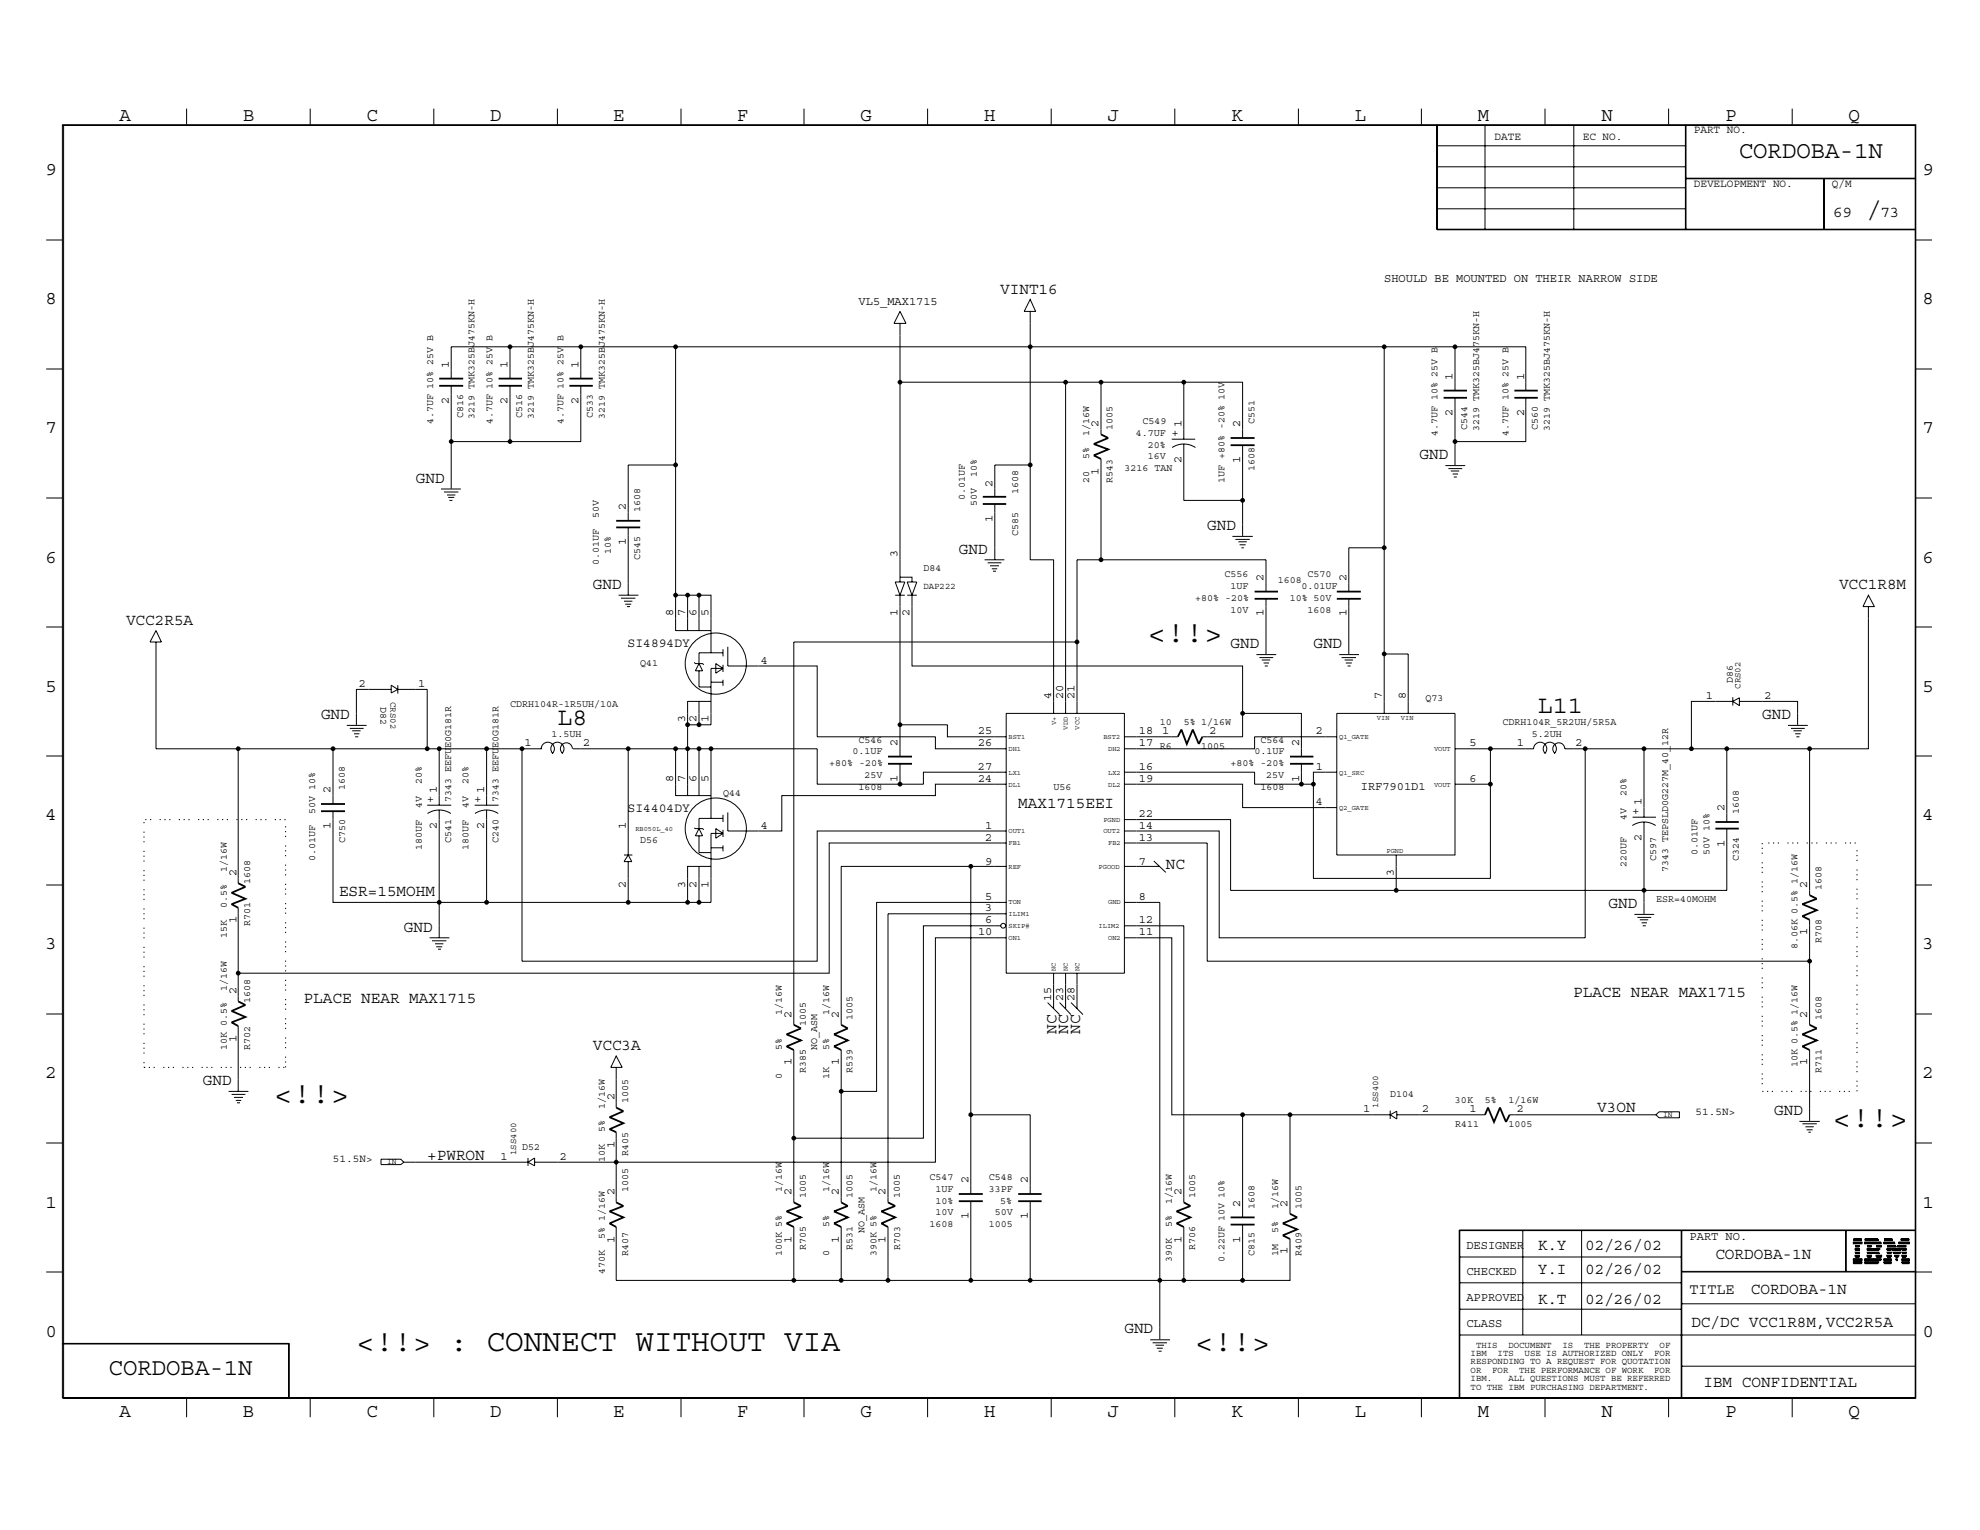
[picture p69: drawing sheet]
<svg xmlns="http://www.w3.org/2000/svg" width="279mm" height="216mm" viewBox="0 0 279 216" stroke-linecap="round" stroke-linejoin="round" font-family="sans-serif">
<defs><g id="words">
<g font-size="4.4">
<text x="162" y="90.6">&lt;!!&gt;</text>
<text x="38.7" y="155.6">&lt;!!&gt;</text>
<text x="258.7" y="159">&lt;!!&gt;</text>
<text x="50.3" y="190.7">&lt;!!&gt; : CONNECT WITHOUT VIA</text>
<text x="168.7" y="190.7">&lt;!!&gt;</text>
</g>
<g font-size="3.5">
<text x="217" y="100.7">L11</text>
<text x="78.7" y="102.3">L8</text>
</g>
<g font-size="3.4">
<text x="245.4" y="22.3">CORDOBA-1N</text>
<text x="263.5" y="30.6">/</text>
<text x="15.3" y="194">CORDOBA-1N</text>
</g>
<g font-size="2.7">
<text x="16.8" y="17">A</text>
<text x="34.3" y="17">B</text>
<text x="51.7" y="17">C</text>
<text x="69.2" y="17">D</text>
<text x="86.5" y="17">E</text>
<text x="104" y="17">F</text>
<text x="121.4" y="17">G</text>
<text x="138.9" y="17">H</text>
<text x="156.3" y="17">J</text>
<text x="173.7" y="17">K</text>
<text x="191.2" y="17">L</text>
<text x="208.5" y="17">M</text>
<text x="226" y="17">N</text>
<text x="243.4" y="17">P</text>
<text x="260.9" y="17">Q</text>
<text x="6.4" y="24.7">9</text>
<text x="271.3" y="24.7">9</text>
<text x="6.4" y="42.9">8</text>
<text x="271.3" y="42.9">8</text>
<text x="6.4" y="61.1">7</text>
<text x="271.3" y="61.1">7</text>
<text x="6.4" y="79.4">6</text>
<text x="271.3" y="79.4">6</text>
<text x="6.4" y="97.6">5</text>
<text x="271.3" y="97.6">5</text>
<text x="6.4" y="115.7">4</text>
<text x="271.3" y="115.7">4</text>
<text x="6.4" y="133.9">3</text>
<text x="271.3" y="133.9">3</text>
<text x="6.4" y="152.1">2</text>
<text x="271.3" y="152.1">2</text>
<text x="6.4" y="170.4">1</text>
<text x="271.3" y="170.4">1</text>
<text x="6.4" y="188.6">0</text>
<text x="271.3" y="188.6">0</text>
<text x="16.8" y="200">A</text>
<text x="34.3" y="200">B</text>
<text x="51.7" y="200">C</text>
<text x="69.2" y="200">D</text>
<text x="86.5" y="200">E</text>
<text x="104" y="200">F</text>
<text x="121.4" y="200">G</text>
<text x="138.9" y="200">H</text>
<text x="156.3" y="200">J</text>
<text x="173.7" y="200">K</text>
<text x="191.2" y="200">L</text>
<text x="208.5" y="200">M</text>
<text x="226" y="200">N</text>
<text x="243.4" y="200">P</text>
<text x="260.9" y="200">Q</text>
</g>
<g font-size="2.3">
<text x="258.7" y="30.6">69</text>
<text x="265.3" y="30.6">73</text>
<text x="141.1" y="41.5">VINT16</text>
<text x="200.3" y="64.8">GND</text>
<text x="58.7" y="68.2">GND</text>
<text x="170.3" y="74.8">GND</text>
<text x="83.7" y="83.1">GND</text>
<text x="135.3" y="78.1">GND</text>
<text x="259.5" y="83.1">VCC1R8M</text>
<text x="17.8" y="88.1">VCC2R5A</text>
<text x="173.7" y="91.4">GND</text>
<text x="185.3" y="91.4">GND</text>
<text x="45.3" y="101.4">GND</text>
<text x="248.7" y="101.4">GND</text>
<text x="143.7" y="114">MAX1715EEI</text>
<text x="164.5" y="122.7">NC</text>
<text x="47.8" y="126.5">ESR=15MOHM</text>
<text x="57" y="131.5">GND</text>
<text x="227" y="128.1">GND</text>
<text x="42.8" y="141.5">PLACE NEAR MAX1715</text>
<text x="222" y="140.6">PLACE NEAR MAX1715</text>
<text x="83.7" y="148.2">VCC3A</text>
<text x="149.1" y="145.9" transform="rotate(-90 149.1 145.9)">NC</text>
<text x="150.7" y="145.9" transform="rotate(-90 150.7 145.9)">NC</text>
<text x="152.4" y="145.9" transform="rotate(-90 152.4 145.9)">NC</text>
<text x="28.6" y="153.2">GND</text>
<text x="225.4" y="157">V3ON</text>
<text x="250.4" y="157.3">GND</text>
<text x="60.3" y="163.7">+PWRON</text>
<text x="217" y="176.4">K.Y</text>
<text x="217" y="179.8">Y.I</text>
<text x="223.7" y="176.4">02/26/02</text>
<text x="223.7" y="179.8">02/26/02</text>
<text x="242.1" y="177.6">CORDOBA-1N</text>
<text x="217" y="184">K.T</text>
<text x="223.7" y="184">02/26/02</text>
<text x="247.1" y="182.6">CORDOBA-1N</text>
<text x="158.7" y="188.1">GND</text>
<text x="238.7" y="187.3">DC/DC VCC1R8M,VCC2R5A</text>
<text x="240.4" y="195.7">IBM CONFIDENTIAL</text>
</g>
<text font-size="2.1" x="238.4" y="182.5">TITLE</text>
<g font-size="1.8">
<text x="88.6" y="91.3">SI4894DY</text>
<text x="88.6" y="114.6">SI4404DY</text>
</g>
<g font-size="1.7">
<text x="195.3" y="39.8">SHOULD BE MOUNTED ON THEIR NARROW SIDE</text>
<text x="121.2" y="43.1">VL5_MAX1715</text>
<text x="63.3" y="52" transform="rotate(-90 63.3 52)">1</text>
<text x="71.6" y="52" transform="rotate(-90 71.6 52)">1</text>
<text x="81.6" y="52" transform="rotate(-90 81.6 52)">1</text>
<text x="205" y="53.6" transform="rotate(-90 205 53.6)">1</text>
<text x="215.1" y="53.6" transform="rotate(-90 215.1 53.6)">1</text>
<text x="63.3" y="57" transform="rotate(-90 63.3 57)">2</text>
<text x="71.6" y="57" transform="rotate(-90 71.6 57)">2</text>
<text x="81.6" y="57" transform="rotate(-90 81.6 57)">2</text>
<text x="205" y="58.7" transform="rotate(-90 205 58.7)">2</text>
<text x="215.1" y="58.7" transform="rotate(-90 215.1 58.7)">2</text>
<text x="155" y="60.3" transform="rotate(-90 155 60.3)">2</text>
<text x="166.2" y="61.6" transform="rotate(-90 166.2 61.6)">+</text>
<text x="166.7" y="65.3" transform="rotate(-90 166.7 65.3)">2</text>
<text x="166.7" y="60.3" transform="rotate(-90 166.7 60.3)">1</text>
<text x="175" y="65.3" transform="rotate(-90 175 65.3)">1</text>
<text x="175" y="60.3" transform="rotate(-90 175 60.3)">2</text>
<text x="88.3" y="72" transform="rotate(-90 88.3 72)">2</text>
<text x="140" y="68.7" transform="rotate(-90 140 68.7)">2</text>
<text x="155" y="67" transform="rotate(-90 155 67)">1</text>
<text x="88.3" y="77" transform="rotate(-90 88.3 77)">1</text>
<text x="140" y="73.7" transform="rotate(-90 140 73.7)">1</text>
<text x="126.7" y="78.7" transform="rotate(-90 126.7 78.7)">3</text>
<text x="178.3" y="82" transform="rotate(-90 178.3 82)">2</text>
<text x="190" y="82" transform="rotate(-90 190 82)">2</text>
<text x="95" y="87" transform="rotate(-90 95 87)">8</text>
<text x="96.7" y="87" transform="rotate(-90 96.7 87)">7</text>
<text x="98.3" y="87" transform="rotate(-90 98.3 87)">6</text>
<text x="100" y="87" transform="rotate(-90 100 87)">5</text>
<text x="126.7" y="87" transform="rotate(-90 126.7 87)">1</text>
<text x="128.4" y="87" transform="rotate(-90 128.4 87)">2</text>
<text x="178.3" y="87" transform="rotate(-90 178.3 87)">1</text>
<text x="190" y="87" transform="rotate(-90 190 87)">1</text>
<text x="107.4" y="93.6">4</text>
<text x="50.6" y="96.9">2</text>
<text x="59" y="96.9">1</text>
<text x="96.7" y="101.9" transform="rotate(-90 96.7 101.9)">3</text>
<text x="98.3" y="101.9" transform="rotate(-90 98.3 101.9)">2</text>
<text x="100" y="101.9" transform="rotate(-90 100 101.9)">1</text>
<text x="148.3" y="98.6" transform="rotate(-90 148.3 98.6)">4</text>
<text x="150" y="98.6" transform="rotate(-90 150 98.6)">20</text>
<text x="151.6" y="98.6" transform="rotate(-90 151.6 98.6)">21</text>
<text x="195" y="98.6" transform="rotate(-90 195 98.6)">7</text>
<text x="198.4" y="98.6" transform="rotate(-90 198.4 98.6)">8</text>
<text x="240.7" y="98.6">1</text>
<text x="249" y="98.6">2</text>
<text x="74" y="105.3">1</text>
<text x="82.3" y="105.3">2</text>
<text x="126.7" y="105.3" transform="rotate(-90 126.7 105.3)">2</text>
<text x="138" y="103.6">25</text>
<text x="138" y="105.3">26</text>
<text x="160.7" y="105.3">17</text>
<text x="160.7" y="103.6">18</text>
<text x="164" y="103.6">1</text>
<text x="170.7" y="103.6">2</text>
<text x="183.3" y="105.3" transform="rotate(-90 183.3 105.3)">2</text>
<text x="185.7" y="103.6">2</text>
<text x="207.3" y="105.3">5</text>
<text x="214" y="105.3">1</text>
<text x="222.3" y="105.3">2</text>
<text x="46.7" y="111.9" transform="rotate(-90 46.7 111.9)">2</text>
<text x="61.1" y="113.3" transform="rotate(-90 61.1 113.3)">+</text>
<text x="61.6" y="111.9" transform="rotate(-90 61.6 111.9)">1</text>
<text x="67.8" y="113.3" transform="rotate(-90 67.8 113.3)">+</text>
<text x="68.3" y="111.9" transform="rotate(-90 68.3 111.9)">1</text>
<text x="95" y="110.3" transform="rotate(-90 95 110.3)">8</text>
<text x="96.7" y="110.3" transform="rotate(-90 96.7 110.3)">7</text>
<text x="98.3" y="110.3" transform="rotate(-90 98.3 110.3)">6</text>
<text x="100" y="110.3" transform="rotate(-90 100 110.3)">5</text>
<text x="126.7" y="110.3" transform="rotate(-90 126.7 110.3)">1</text>
<text x="138" y="108.6">27</text>
<text x="138" y="110.3">24</text>
<text x="160.7" y="110.3">19</text>
<text x="160.7" y="108.6">16</text>
<text x="183.3" y="110.3" transform="rotate(-90 183.3 110.3)">1</text>
<text x="185.7" y="108.6">1</text>
<text x="185.7" y="113.6">4</text>
<text x="192" y="111.5">IRF7901D1</text>
<text x="207.3" y="110.3">6</text>
<text x="231.6" y="113.6" transform="rotate(-90 231.6 113.6)">1</text>
<text x="46.7" y="117" transform="rotate(-90 46.7 117)">1</text>
<text x="61.6" y="117" transform="rotate(-90 61.6 117)">2</text>
<text x="68.3" y="117" transform="rotate(-90 68.3 117)">2</text>
<text x="88.3" y="116.9" transform="rotate(-90 88.3 116.9)">1</text>
<text x="107.4" y="116.9">4</text>
<text x="139" y="118.6">2</text>
<text x="139" y="116.9">1</text>
<text x="160.7" y="115.3">22</text>
<text x="160.7" y="118.6">13</text>
<text x="160.7" y="116.9">14</text>
<text x="231.2" y="115" transform="rotate(-90 231.2 115)">+</text>
<text x="231.6" y="118.6" transform="rotate(-90 231.6 118.6)">2</text>
<text x="243.3" y="119.5" transform="rotate(-90 243.3 119.5)">1</text>
<text x="243.3" y="114.5" transform="rotate(-90 243.3 114.5)">2</text>
<text x="33.4" y="123.6" transform="rotate(-90 33.4 123.6)">2</text>
<text x="88.3" y="125.3" transform="rotate(-90 88.3 125.3)">2</text>
<text x="96.7" y="125.3" transform="rotate(-90 96.7 125.3)">3</text>
<text x="98.3" y="125.3" transform="rotate(-90 98.3 125.3)">2</text>
<text x="100" y="125.3" transform="rotate(-90 100 125.3)">1</text>
<text x="139" y="122">9</text>
<text x="160.7" y="122">7</text>
<text x="196.7" y="123.6" transform="rotate(-90 196.7 123.6)">3</text>
<text x="255" y="125.3" transform="rotate(-90 255 125.3)">2</text>
<text x="33.4" y="130.3" transform="rotate(-90 33.4 130.3)">1</text>
<text x="138" y="132">10</text>
<text x="139" y="128.6">3</text>
<text x="139" y="127">5</text>
<text x="139" y="130.3">6</text>
<text x="160.7" y="132">11</text>
<text x="160.7" y="130.3">12</text>
<text x="160.7" y="127">8</text>
<text x="255" y="132" transform="rotate(-90 255 132)">1</text>
<text x="33.4" y="140.3" transform="rotate(-90 33.4 140.3)">2</text>
<text x="111.7" y="143.6" transform="rotate(-90 111.7 143.6)">2</text>
<text x="118.4" y="143.6" transform="rotate(-90 118.4 143.6)">2</text>
<text x="148.3" y="141.3" transform="rotate(-90 148.3 141.3)">15</text>
<text x="150" y="141.3" transform="rotate(-90 150 141.3)">23</text>
<text x="151.6" y="141.3" transform="rotate(-90 151.6 141.3)">28</text>
<text x="255" y="143.6" transform="rotate(-90 255 143.6)">2</text>
<text x="33.4" y="147" transform="rotate(-90 33.4 147)">1</text>
<text x="86.7" y="155.3" transform="rotate(-90 86.7 155.3)">2</text>
<text x="111.7" y="150.3" transform="rotate(-90 111.7 150.3)">1</text>
<text x="118.4" y="150.3" transform="rotate(-90 118.4 150.3)">1</text>
<text x="255" y="150.3" transform="rotate(-90 255 150.3)">1</text>
<text x="86.7" y="162" transform="rotate(-90 86.7 162)">1</text>
<text x="192.4" y="157">1</text>
<text x="200.7" y="157">2</text>
<text x="207.3" y="157">1</text>
<text x="214" y="157">2</text>
<text x="70.6" y="163.7">1</text>
<text x="79" y="163.7">2</text>
<text x="136.7" y="167" transform="rotate(-90 136.7 167)">2</text>
<text x="145" y="167" transform="rotate(-90 145 167)">2</text>
<text x="86.7" y="168.7" transform="rotate(-90 86.7 168.7)">2</text>
<text x="111.7" y="168.7" transform="rotate(-90 111.7 168.7)">2</text>
<text x="118.4" y="168.7" transform="rotate(-90 118.4 168.7)">2</text>
<text x="125" y="168.7" transform="rotate(-90 125 168.7)">2</text>
<text x="136.7" y="172" transform="rotate(-90 136.7 172)">1</text>
<text x="145" y="172" transform="rotate(-90 145 172)">1</text>
<text x="166.7" y="168.7" transform="rotate(-90 166.7 168.7)">2</text>
<text x="175" y="170.3" transform="rotate(-90 175 170.3)">2</text>
<text x="181.7" y="170.3" transform="rotate(-90 181.7 170.3)">2</text>
<text x="86.7" y="175.3" transform="rotate(-90 86.7 175.3)">1</text>
<text x="111.7" y="175.3" transform="rotate(-90 111.7 175.3)">1</text>
<text x="118.4" y="175.3" transform="rotate(-90 118.4 175.3)">1</text>
<text x="125" y="175.3" transform="rotate(-90 125 175.3)">1</text>
<text x="166.7" y="175.3" transform="rotate(-90 166.7 175.3)">1</text>
<text x="175" y="175.3" transform="rotate(-90 175 175.3)">1</text>
<text x="181.7" y="177" transform="rotate(-90 181.7 177)">1</text>
<text x="206.9" y="176.2">DESIGNER</text>
<text x="206.9" y="179.9">CHECKED</text>
<text x="238.4" y="175">PART NO.</text>
<text x="206.9" y="183.6">APPROVED</text>
<text x="206.9" y="187.2">CLASS</text>
</g>
<g font-size="1.6">
<text x="210.9" y="19.8">DATE</text>
<text x="223.4" y="19.8">EC NO.</text>
<text x="239" y="18.8">PART NO.</text>
<text x="239" y="26.4">DEVELOPMENT NO.</text>
<text x="258.5" y="26.4">Q/M</text>
<text x="239.3" y="157.3">51.5N&gt;</text>
<text x="47" y="164">51.5N&gt;</text>
</g>
<g font-size="1.4">
<text x="69.5" y="48.2" transform="rotate(-90 69.5 48.2)">B</text>
<text x="79.5" y="48.2" transform="rotate(-90 79.5 48.2)">B</text>
<text x="61.1" y="59.9" transform="rotate(-90 61.1 59.9)">4.7UF 10% 25V B</text>
<text x="65.4" y="58.9" transform="rotate(-90 65.4 58.9)">C816</text>
<text x="67" y="59.2" transform="rotate(-90 67 59.2)">3219 TMK325BJ475KN-H</text>
<text x="69.5" y="59.9" transform="rotate(-90 69.5 59.9)">4.7UF 10% 25V</text>
<text x="73.7" y="58.9" transform="rotate(-90 73.7 58.9)">C516</text>
<text x="75.4" y="59.2" transform="rotate(-90 75.4 59.2)">3219 TMK325BJ475KN-H</text>
<text x="79.5" y="59.9" transform="rotate(-90 79.5 59.9)">4.7UF 10% 25V</text>
<text x="83.7" y="58.9" transform="rotate(-90 83.7 58.9)">C533</text>
<text x="85.3" y="59.2" transform="rotate(-90 85.3 59.2)">3219 TMK325BJ475KN-H</text>
<text x="161.2" y="59.8">C549</text>
<text x="177" y="59.8" transform="rotate(-90 177 59.8)">C551</text>
<text x="153.7" y="64.8" transform="rotate(-90 153.7 64.8)">5%</text>
<text x="153.7" y="61.5" transform="rotate(-90 153.7 61.5)">1/16W</text>
<text x="157" y="60.6" transform="rotate(-90 157 60.6)">1005</text>
<text x="160.3" y="61.5">4.7UF</text>
<text x="162" y="64.8">16V</text>
<text x="162" y="63.2">20%</text>
<text x="202.9" y="61.6" transform="rotate(-90 202.9 61.6)">4.7UF 10% 25V B</text>
<text x="207" y="60.6" transform="rotate(-90 207 60.6)">C544</text>
<text x="208.7" y="60.9" transform="rotate(-90 208.7 60.9)">3219 TMK325BJ475KN-H</text>
<text x="212.9" y="61.6" transform="rotate(-90 212.9 61.6)">4.7UF 10% 25V B</text>
<text x="217" y="60.6" transform="rotate(-90 217 60.6)">C560</text>
<text x="218.7" y="60.9" transform="rotate(-90 218.7 60.9)">3219 TMK325BJ475KN-H</text>
<text x="136.1" y="70.6" transform="rotate(-90 136.1 70.6)">0.01UF</text>
<text x="137.8" y="71.5" transform="rotate(-90 137.8 71.5)">50V</text>
<text x="137.8" y="67.3" transform="rotate(-90 137.8 67.3)">10%</text>
<text x="143.7" y="69.8" transform="rotate(-90 143.7 69.8)">1608</text>
<text x="153.7" y="68.2" transform="rotate(-90 153.7 68.2)">20</text>
<text x="157" y="68.2" transform="rotate(-90 157 68.2)">R543</text>
<text x="158.7" y="66.5">3216 TAN</text>
<text x="172.8" y="68.2" transform="rotate(-90 172.8 68.2)">1UF +80% -20% 10V</text>
<text x="177" y="66.5" transform="rotate(-90 177 66.5)">1608</text>
<text x="84.5" y="73.2" transform="rotate(-90 84.5 73.2)">50V</text>
<text x="90.3" y="72.3" transform="rotate(-90 90.3 72.3)">1608</text>
<text x="143.7" y="75.6" transform="rotate(-90 143.7 75.6)">C585</text>
<text x="84.5" y="79.8" transform="rotate(-90 84.5 79.8)">0.01UF</text>
<text x="86.2" y="78.1" transform="rotate(-90 86.2 78.1)">10%</text>
<text x="90.3" y="79" transform="rotate(-90 90.3 79)">C545</text>
<text x="130.3" y="80.6">D84</text>
<text x="172.8" y="81.4">C556</text>
<text x="173.7" y="83.1">1UF</text>
<text x="180.3" y="82.3">1608</text>
<text x="183.6" y="83.1">0.01UF</text>
<text x="184.5" y="81.4">C570</text>
<text x="168.7" y="84.8">+80% -20%</text>
<text x="173.7" y="86.4">10V</text>
<text x="182" y="84.8">10% 50V</text>
<text x="184.5" y="86.4">1608</text>
<text x="90.3" y="94">Q41</text>
<text x="53.7" y="99.7" transform="rotate(90 53.7 99.7)">D82</text>
<text x="72" y="99.8">CDRH104R-1R5UH/10A</text>
<text x="201.2" y="99">Q73</text>
<text x="244.5" y="96.4" transform="rotate(-90 244.5 96.4)">D86</text>
<text x="77.8" y="104">1.5UH</text>
<text x="120.3" y="106.4">0.1UF</text>
<text x="121.2" y="104.8">C546</text>
<text x="163.7" y="102.3">10</text>
<text x="163.7" y="105.7">R6</text>
<text x="167" y="102.3">5% 1/16W</text>
<text x="169.5" y="105.7">1005</text>
<text x="177" y="106.4">0.1UF</text>
<text x="177.9" y="104.8">C564</text>
<text x="212" y="102.3">CDRH104R_5R2UH/5R5A</text>
<text x="216.2" y="104">5.2UH</text>
<text x="48.7" y="111.5" transform="rotate(-90 48.7 111.5)">1608</text>
<text x="59.5" y="114" transform="rotate(-90 59.5 114)">4V</text>
<text x="59.5" y="110.7" transform="rotate(-90 59.5 110.7)">20%</text>
<text x="63.7" y="113.1" transform="rotate(-90 63.7 113.1)">7343 EEFUE0G181R</text>
<text x="66.1" y="114" transform="rotate(-90 66.1 114)">4V</text>
<text x="66.1" y="110.7" transform="rotate(-90 66.1 110.7)">20%</text>
<text x="70.4" y="113.1" transform="rotate(-90 70.4 113.1)">7343 EEFUE0G181R</text>
<text x="102" y="112.3">Q44</text>
<text x="117" y="108.1">+80% -20%</text>
<text x="121.2" y="111.5">1608</text>
<text x="122" y="109.8">25V</text>
<text x="148.7" y="111.5">U56</text>
<text x="173.7" y="108.1">+80% -20%</text>
<text x="177.9" y="111.5">1608</text>
<text x="178.6" y="109.8">25V</text>
<text x="229.5" y="112.4" transform="rotate(-90 229.5 112.4)">20%</text>
<text x="44.4" y="114.8" transform="rotate(-90 44.4 114.8)">50V 10%</text>
<text x="48.7" y="119" transform="rotate(-90 48.7 119)">C750</text>
<text x="59.5" y="119.9" transform="rotate(-90 59.5 119.9)">180UF</text>
<text x="63.7" y="119" transform="rotate(-90 63.7 119)">C541</text>
<text x="66.1" y="119.9" transform="rotate(-90 66.1 119.9)">180UF</text>
<text x="70.4" y="119" transform="rotate(-90 70.4 119)">C240</text>
<text x="90.3" y="119">D56</text>
<text x="229.5" y="115.7" transform="rotate(-90 229.5 115.7)">4V</text>
<text x="245.4" y="114.8" transform="rotate(-90 245.4 114.8)">1608</text>
<text x="32" y="123.1" transform="rotate(-90 32 123.1)">1/16W</text>
<text x="35.3" y="124.8" transform="rotate(-90 35.3 124.8)">1608</text>
<text x="44.4" y="121.5" transform="rotate(-90 44.4 121.5)">0.01UF</text>
<text x="229.5" y="122.3" transform="rotate(-90 229.5 122.3)">220UF</text>
<text x="233.7" y="121.5" transform="rotate(-90 233.7 121.5)">C597</text>
<text x="235.4" y="123.1" transform="rotate(-90 235.4 123.1)">7343 TEPSLD0G227M_40_12R</text>
<text x="239.5" y="120.6" transform="rotate(-90 239.5 120.6)">0.01UF</text>
<text x="241.2" y="120.6" transform="rotate(-90 241.2 120.6)">50V 10%</text>
<text x="245.4" y="121.5" transform="rotate(-90 245.4 121.5)">C324</text>
<text x="257" y="125.6" transform="rotate(-90 257 125.6)">1608</text>
<text x="32" y="128.1" transform="rotate(-90 32 128.1)">0.5%</text>
<text x="35.3" y="130.6" transform="rotate(-90 35.3 130.6)">R701</text>
<text x="233.7" y="127.3">ESR=40MOHM</text>
<text x="32" y="132.3" transform="rotate(-90 32 132.3)">15K</text>
<text x="253.7" y="133.9" transform="rotate(-90 253.7 133.9)">8.06K 0.5% 1/16W</text>
<text x="257" y="133.1" transform="rotate(-90 257 133.1)">R708</text>
<text x="32" y="139.8" transform="rotate(-90 32 139.8)">1/16W</text>
<text x="35.3" y="141.5" transform="rotate(-90 35.3 141.5)">1608</text>
<text x="110.3" y="143.2" transform="rotate(-90 110.3 143.2)">1/16W</text>
<text x="117" y="143.2" transform="rotate(-90 117 143.2)">1/16W</text>
<text x="120.3" y="143.9" transform="rotate(-90 120.3 143.9)">1005</text>
<text x="257" y="143.9" transform="rotate(-90 257 143.9)">1608</text>
<text x="32" y="148.2" transform="rotate(-90 32 148.2)">10K 0.5%</text>
<text x="35.3" y="148.2" transform="rotate(-90 35.3 148.2)">R702</text>
<text x="110.3" y="148.2" transform="rotate(-90 110.3 148.2)">5%</text>
<text x="113.7" y="144.8" transform="rotate(-90 113.7 144.8)">1005</text>
<text x="115.3" y="148.2" transform="rotate(-90 115.3 148.2)">NO_ASM</text>
<text x="117" y="148.2" transform="rotate(-90 117 148.2)">5%</text>
<text x="88.6" y="155.6" transform="rotate(-90 88.6 155.6)">1005</text>
<text x="110.3" y="152.3" transform="rotate(-90 110.3 152.3)">0</text>
<text x="113.7" y="151.5" transform="rotate(-90 113.7 151.5)">R385</text>
<text x="117" y="152.3" transform="rotate(-90 117 152.3)">1K</text>
<text x="120.3" y="151.5" transform="rotate(-90 120.3 151.5)">R539</text>
<text x="196.2" y="154.8">D104</text>
<text x="205.3" y="155.6">30K</text>
<text x="209.5" y="155.6">5%</text>
<text x="212.9" y="155.6">1/16W</text>
<text x="253.7" y="150.6" transform="rotate(-90 253.7 150.6)">10K 0.5% 1/16W</text>
<text x="257" y="151.5" transform="rotate(-90 257 151.5)">R711</text>
<text x="85.3" y="159.8" transform="rotate(-90 85.3 159.8)">5%</text>
<text x="85.3" y="156.5" transform="rotate(-90 85.3 156.5)">1/16W</text>
<text x="205.3" y="159">R411</text>
<text x="212.9" y="159">1005</text>
<text x="73.7" y="162.3">D52</text>
<text x="85.3" y="164" transform="rotate(-90 85.3 164)">10K</text>
<text x="88.6" y="163.2" transform="rotate(-90 88.6 163.2)">R405</text>
<text x="131.1" y="166.5">C547</text>
<text x="139.5" y="166.5">C548</text>
<text x="88.6" y="168.1" transform="rotate(-90 88.6 168.1)">1005</text>
<text x="110.3" y="168.1" transform="rotate(-90 110.3 168.1)">1/16W</text>
<text x="113.7" y="169" transform="rotate(-90 113.7 169)">1005</text>
<text x="117" y="173.1" transform="rotate(-90 117 173.1)">5%</text>
<text x="117" y="168.1" transform="rotate(-90 117 168.1)">1/16W</text>
<text x="120.3" y="169" transform="rotate(-90 120.3 169)">1005</text>
<text x="122" y="174" transform="rotate(-90 122 174)">NO_ASM</text>
<text x="123.7" y="168.1" transform="rotate(-90 123.7 168.1)">1/16W</text>
<text x="127" y="169" transform="rotate(-90 127 169)">1005</text>
<text x="131.1" y="173.1">1608</text>
<text x="132" y="171.4">10V</text>
<text x="132" y="169.8">10%</text>
<text x="132" y="168.1">1UF</text>
<text x="139.5" y="168.1">33PF</text>
<text x="139.5" y="173.1">1005</text>
<text x="140.4" y="171.4">50V</text>
<text x="141.1" y="169.8">5%</text>
<text x="165.4" y="173.1" transform="rotate(-90 165.4 173.1)">5%</text>
<text x="165.4" y="169.8" transform="rotate(-90 165.4 169.8)">1/16W</text>
<text x="168.7" y="169" transform="rotate(-90 168.7 169)">1005</text>
<text x="177" y="170.6" transform="rotate(-90 177 170.6)">1608</text>
<text x="180.3" y="174" transform="rotate(-90 180.3 174)">5%</text>
<text x="180.3" y="170.6" transform="rotate(-90 180.3 170.6)">1/16W</text>
<text x="183.6" y="170.6" transform="rotate(-90 183.6 170.6)">1005</text>
<text x="85.3" y="179.8" transform="rotate(-90 85.3 179.8)">470K</text>
<text x="85.3" y="174.8" transform="rotate(-90 85.3 174.8)">5% 1/16W</text>
<text x="88.6" y="177.3" transform="rotate(-90 88.6 177.3)">R407</text>
<text x="110.3" y="177.3" transform="rotate(-90 110.3 177.3)">100K 5%</text>
<text x="113.7" y="176.4" transform="rotate(-90 113.7 176.4)">R705</text>
<text x="117" y="177.3" transform="rotate(-90 117 177.3)">0</text>
<text x="120.3" y="176.4" transform="rotate(-90 120.3 176.4)">R531</text>
<text x="123.7" y="177.3" transform="rotate(-90 123.7 177.3)">390K 5%</text>
<text x="127" y="176.4" transform="rotate(-90 127 176.4)">R703</text>
<text x="165.4" y="178.1" transform="rotate(-90 165.4 178.1)">390K</text>
<text x="168.7" y="176.4" transform="rotate(-90 168.7 176.4)">R706</text>
<text x="172.8" y="178.1" transform="rotate(-90 172.8 178.1)">0.22UF 10V 10%</text>
<text x="177" y="177.3" transform="rotate(-90 177 177.3)">C815</text>
<text x="180.3" y="177.3" transform="rotate(-90 180.3 177.3)">1M</text>
<text x="183.6" y="177.3" transform="rotate(-90 183.6 177.3)">R409</text>
</g>
<g font-size="1.3">
<text x="130.3" y="83.1">DAP222</text>
<text x="55.1" y="99.1" transform="rotate(90 55.1 99.1)">CRS02</text>
<text x="245.6" y="97.2" transform="rotate(-90 245.6 97.2)">CRS02</text>
<text x="194.5" y="156.3" transform="rotate(-90 194.5 156.3)">1SS400</text>
<text x="72.8" y="163" transform="rotate(-90 72.8 163)">1SS400</text>
<text x="207.5" y="191.3">IBM</text>
<text x="208.3" y="190.2">THIS</text>
<text x="211.3" y="191.3">ITS</text>
<text x="212.9" y="190.2">DOCUMENT</text>
<text x="215.1" y="191.3">USE IS AUTHORIZED ONLY</text>
<text x="220.5" y="190.2">IS</text>
<text x="223.5" y="190.2">THE PROPERTY</text>
<text x="233.4" y="191.3">FOR</text>
<text x="234.2" y="190.2">OF</text>
<text x="207.5" y="192.5">RESPONDING TO A REQUEST FOR QUOTATION</text>
<text x="207.5" y="193.7">OR</text>
<text x="207.5" y="194.9">IBM.</text>
<text x="207.5" y="196.1">TO THE IBM PURCHASING DEPARTMENT.</text>
<text x="210.6" y="193.7">FOR</text>
<text x="212.9" y="194.9">ALL QUESTIONS MUST BE REFERRED</text>
<text x="214.4" y="193.7">THE PERFORMANCE OF WORK</text>
<text x="233.4" y="193.7">FOR</text>
</g>
<g font-size="1.1">
<text x="234.7" y="157.6">IN</text>
<text x="54.6" y="164.3">IN</text>
</g>
<g font-size="1">
<text x="194.3" y="101.6">VIN</text>
<text x="197.7" y="101.6">VIN</text>
<text x="142.3" y="104.3">BST1</text>
<text x="142.3" y="106">DH1</text>
<text x="149" y="102.3" transform="rotate(-90 149 102.3)">V+</text>
<text x="150.7" y="103" transform="rotate(-90 150.7 103)">VDD</text>
<text x="152.3" y="103" transform="rotate(-90 152.3 103)">VCC</text>
<text x="155.7" y="104.3">BST2</text>
<text x="156.4" y="106">DH2</text>
<text x="189" y="104.3">Q1_GATE</text>
<text x="202.4" y="106">VOUT</text>
<text x="142.3" y="109.3">LX1</text>
<text x="142.3" y="111">DL1</text>
<text x="156.4" y="109.3">LX2</text>
<text x="156.4" y="111">DL2</text>
<text x="189" y="109.3">Q1_SRC</text>
<text x="202.4" y="111">VOUT</text>
<text x="89.7" y="117.3">RB050L_40</text>
<text x="142.3" y="117.6">OUT1</text>
<text x="142.3" y="119.3">FB1</text>
<text x="155.7" y="116">PGND</text>
<text x="155.7" y="117.6">OUT2</text>
<text x="156.4" y="119.3">FB2</text>
<text x="189" y="114.3">Q2_GATE</text>
<text x="142.3" y="122.6">REF</text>
<text x="155" y="122.6">PGOOD</text>
<text x="195.7" y="120.3">PGND</text>
<text x="142.3" y="127.6">TON</text>
<text x="142.3" y="129.3">ILIM1</text>
<text x="142.3" y="131">SKIP#</text>
<text x="155" y="131">ILIM2</text>
<text x="156.4" y="127.6">GND</text>
<text x="142.3" y="132.7">ON1</text>
<text x="149" y="137" transform="rotate(-90 149 137)">NC</text>
<text x="150.7" y="137" transform="rotate(-90 150.7 137)">NC</text>
<text x="152.3" y="137" transform="rotate(-90 152.3 137)">NC</text>
<text x="156.4" y="132.7">ON2</text>
</g>
</g></defs>
<g fill="none" stroke="#000" stroke-width=".14">
<path d="M8.8 17.6h261.5v179.7h-261.5zM9 17.7h261.3v179.6h-261.3zM26.3 15.3v2.3M43.8 15.3v2.3M61.2 15.3v2.3M78.7 15.3v2.3M96.1 15.3v2.3M113.5 15.3v2.3M130.9 15.3v2.3M148.3 15.3v2.3M165.8 15.3v2.3M183.2 15.3v2.3"/>
<path d="M200.6 15.3v2.3M202.8 17.6v14.8h67.5M209.5 17.6v14.8M218 15.3v2.3M222.1 17.6v14.8M235.5 15.3v2.3M237.8 17.6v14.8M237.9 17.6v14.8M252.9 15.3v2.3M6.5 33.9h2.3M202.8 32.3h67.5M202.8 29.5h35"/>
<path d="M202.8 26.5h35M202.8 23.5h35M202.8 20.6h35M237.8 25.2h32.5M237.8 25.1h32.5M257.4 25.2v7.2M270.3 33.9h2.3M6.5 52.1h2.3M63.7 54.4v14.5M72 48.9v4.5M72 54.4v7.9M82 48.9v4.5"/>
<path d="M82 54.4v7.9h-18.3M95.3 48.9v40.1h5M127 45.6v36.5M127 43.9l.8 1.7h-1.6zM127 53.9h48.3v7.9M145.4 42.2l.7 1.7h-1.6zM145.4 43.9v5h-81.7v4.5M150.4 53.9v46.8M155.4 53.9v7.4M167 53.9v8.1M195.3 48.9h-49.9v16.7M195.3 48.9v43.4"/>
<path d="M195.3 48.9h20v6.2M205.3 48.9v6.2M205.3 56.1v9.5M215.3 56.1v6.2h-10M270.3 52.1h2.3M6.5 70.3h2.3M62.2 69h2.8M62.7 69.4h2M63.1 69.8h1.2M63.2 70.2h.9M63.4 70.6h.4M88.6 74.4v9.6"/>
<path d="M95.3 65.6h-6.7v7.9M138.9 79h2.8M139.4 79.4h1.9M139.7 79.8h1.3M140.4 71.1v7.9M145.4 65.6v13.4h3.3v21.7M145.4 65.6h-5v4.5M155.4 64.8v14.2M165.4 62h3.3M165.4 63.2a2.96 2.96 0 0 1 3.3 0M167 62.7v7.9h8.3M173.9 75.7h2.9"/>
<path d="M174.3 76.1h2.1M174.8 76.5h1.1M174.9 76.9h.9M175.2 77.3h.3M175.3 62.8v12.8M195.3 77.3h-5v6.2M204 65.7h2.8M204.4 66.1h1.9M204.7 66.5h1.2M205 66.9h.7M205.1 67.3h.5M270.3 70.3h2.3"/>
<path d="M6.5 88.5h2.3M22 89l.8 1.6h-1.6zM22 90.6v15.1h38.3M55.2 96.7l.9 .6-.9 .5zM55.2 97.3h-4.9v5M56.1 96.7v1.2M56.1 97.3h4.2v8.4M87.3 84h2.8M87.6 84.4h2.1M88.1 84.8h1.1M88.2 85.3h.9M88.5 85.6h.4"/>
<path d="M95.3 84h1.7M96.7 93.6a4.3 4.3 0 0 1 6.2-3.8 4.3 4.3 0 0 1 .7 7.3 4.3 4.3 0 0 1-6.8-2.7l-.1-.8M97 84h3.3v8.1M97 84v5M98 93.5l.1 .1h1l.2 .2M98.6 84v5M98.6 94.7v2.2h1.7M98.6 99v3.3M100.3 99h-3.3v13.3M100.3 96.3h1.7M101 93.6l1 .7-1 .7zM102 92.1h-3.4v1.5l.5 1.1h-1l.5-1.1"/>
<path d="M102 91.6v1M102 93.8v1M102 95.9v.9M102 94.3h-1.7v8h-3.3M102.7 91.3v2.7h12.6v10h16.7v1.7h10M126.3 84h1.4M126.3 82.1h1.4l-.7 1.9zM127 81.4h1.7v.7M127 84v22.8M128 84h1.4M128 82.1h1.4l-.7 1.9zM128.7 84v10h46.6v6.7"/>
<path d="M140 80.3h.7M140.1 80.6h.4M152 90.6h-40v54M177.3 92.4h2.8M177.7 92.8h2M178.1 93.1h1.1M178.3 93.6h.8M178.5 94h.4M178.6 83.5v-4.5h-26.6v21.7M178.6 84.5v7.8M189 92.4h2.8M189.3 92.8h2"/>
<path d="M189.7 93.1h1.2M189.9 93.6h.9M190.2 94h.4M190.3 84.5v7.8M244.5 99l.9-.5v1.1zM244.5 99h-5.8v6.7M244.5 98.4v1.2M245.4 99h8.3v3.3M263.7 85.6v20.1h-42.9a.85 .85 0 0 0-1.2-.8 .85 .85 0 0 0-.2 1.4M263.7 84l.8 1.6h-1.6zM270.3 88.5h2.3M6.5 106.7h2.3"/>
<path d="M33.6 105.7v18.9M47 114.5v12.8h21.7M47 105.7v7.8M48.9 102.4h2.8M49.4 102.8h1.9M49.7 103.1h1.2M50 103.5h.7M50.1 104h.4M60.3 105.7h1.7v7.9M60.3 113.6h3.4M60.3 114.8a2.96 2.96 0 0 1 3.3 0M62 114.3v18"/>
<path d="M62 105.7h14.5M67 113.6h3.4M67 114.8a2.96 2.96 0 0 1 3.3 0M68.7 105.7v7.9M68.7 114.3v13M73.7 105.7v29.9h41.6v-18.3h26.7M76.4 105.7a.93 .93 0 0 1 1.3-.9 .93 .93 0 0 1 .3 1.5M78 106.3a.93 .93 0 0 1 0-1.3 .93 .93 0 0 1 1.3 0 .93 .93 0 0 1 0 1.3M80.8 105.7a.85 .85 0 0 0-1.2-.8 .85 .85 0 0 0-.2 1.4M80.9 105.7h7.7M88.6 105.7v14.9l-.5 1h1.1l-.6-1M88.6 105.7h6.7v6.6h5"/>
<path d="M95.3 105.7h3.3M96.7 116.9a4.3 4.3 0 0 1 6.2-3.8 4.3 4.3 0 0 1 .7 7.3 4.3 4.3 0 0 1-6.8-2.7l-.1-.8M98 116.8l.1 .1h1l.2 .2M98.6 117.9v2.4h1.7M98.6 116.9l.5 1h-1zM100.3 105.7h-1.7v6.6M100.3 119.6h1.7M101 116.9l1 .7-1 .7zM102 115v1M102 117.1v1M102 119.3v.8M102 117.6h-1.7v9.7h-31.6"/>
<path d="M102 115.5h-3.4v1.4M127 102.3h6.7v1.7h8.3M127 110.7h-11.7v-5h-15v9.8M127 107.8v2.9h3.3v-1.7h11.7M142 110.7h-10v1.6h-21.7v5h-7.6v-2.7M142 119h-25v18.3h-83.4v-9.2M142 100.7h16.7v36.6h-16.7zM158.7 110.7h16.6v3.3h13.3M158.7 104h7.5M158.7 109h18.3v1.7h6.6M158.7 119h11.6v16.6h85.1M158.7 115.7h15v9.9h70v-8.7"/>
<path d="M175.3 100.7h8.3v6.1M175.3 100.7v3.3h-5.6M183.6 107.8v2.9M185.3 110.7v13.3h25v-13.3M188.6 100.7h16.7v19.9h-16.7zM188.6 109h-3.3v1.7h-1.7M188.6 104h-11.6v1.7h-18.3M195.3 100.7v-8.4h3.4v8.4M205.3 105.7h5M205.3 110.7h5M218 106.3a.93 .93 0 0 0-.3-1.5 .93 .93 0 0 0-1.3 .9h-6.1v5M218 106.3a.93 .93 0 0 1 0-1.3 .93 .93 0 0 1 1.4 0 .93 .93 0 0 1 0 1.3"/>
<path d="M223.7 105.7v26.6h-51.7v-15h-13.3M230.3 116.5a2.96 2.96 0 0 1 3.3 0M230.4 115.3h3.3M232 105.7v9.6M232 116v12.9M243.7 105.7v10.3M252.3 102.4h2.8M252.7 102.8h2M253.1 103.1h1.2M253.3 103.5h.8M253.5 104h.4M255.4 105.7v20.6"/>
<path d="M270.3 106.7h2.3M6.5 124.9h2.3M33.6 137.3v4M60.6 132.3h2.8M61 132.8h2M61.4 133.2h1.2M61.6 133.6h.8M61.8 133.9h.4M88.1 120.6h1.1M88.6 121.6v5.7M98.6 122.3v5M100.3 122.3h-3.3v5"/>
<path d="M137 122.3v46.2M141.2 130.6h-10.9v30h-18.3M142 127.3h-18.3v26.7h-5v15.7M142 132.3h-10v31.7h-45v5.7M142 128.9h-16.7v40.8M142 122.3h-23.3v22.3M148.7 137.3v5M150.4 137.3v5M152 137.3v5M158.7 132.3h6.7v25h9.9M158.7 127.3h5v61.7M158.7 130.6h8.3v39.1"/>
<path d="M158.7 122.3h5M162.8 121.5l1.7 1.6M197 120.6v5M230.6 129h2.8M231.1 129.5h1.9M231.4 129.8h1.2M231.6 130.2h.8M231.8 130.6h.4M255.4 129.8v14.8M270.3 124.9h2.3M6.5 143.1h2.3M32.3 154h2.8"/>
<path d="M32.7 154.4h1.9M33 154.9h1.3M33.3 155.3h.7M33.4 155.6h.5M33.6 144.8v9.2M87 149l.8 1.6h-1.6zM87 159.8v4.2h-11.6M87 150.6v5.7M112 148.2v21.5M118.7 148.2v5.8M137 157.3h8.4v11.2M147.8 141.5l1.7 1.7"/>
<path d="M149.5 141.5l1.6 1.7M151.1 141.5l1.7 1.7M175.3 157.3h20.9l.9 .6v-1.1l-.9 .5M175.3 157.3v14.5M182 157.3v14M196.2 156.7v1.2M197.1 157.3h12.4M213 157.3h20.7M234.1 156.9h2.9v.8h-2.9l-.4-.4zM253.9 158.2h2.9M254.3 158.6h2.1M254.8 159h1.1"/>
<path d="M254.9 159.4h.9M255.2 159.8h.3M255.4 148.2v10M270.3 143.1h2.3M6.5 179.5h2.3M6.5 161.3h2.3M53.8 163.6h2.8l.4 .4-.4 .3h-2.8zM57 164h17.5l.9 .5v-1.1l-.9 .6M74.5 163.4v1.1M87 173.1v7.6h31.7M112 173.1v7.6M118.7 173.1v7.6"/>
<path d="M125.3 173.1v7.6h-6.6M137 169.5v11.2M145.4 169.5v11.2M167 173.1v7.6M175.3 172.8v7.9M182 174.8v5.9h-6.7M205.9 173.7h64.4M205.9 177.4h31.3M206 173.6v23.7M214.9 173.6v14.8M223.2 173.6v14.8M237.2 173.6v23.7"/>
<path d="M237.2 179.4h33.1M237.2 179.5h35.4M237.3 173.6v23.7M260.4 173.6v5.9M260.5 173.6v5.9M261.5 178.1h1.2v.1h-1.2zM261.5 178.1h1.2h-1.2zM261.5 177.8h1.2v.1h-1.2zM261.5 177.7h1.2v.1h-1.2zM261.5 177.6h1.2v.1h-1.2zM261.5 175.4h1.2v.1h-1.2zM261.5 175.3h1.2v.1h-1.2z"/>
<path d="M261.5 175.3h1.2h-1.2zM261.5 178.3h1.2h-1.2M261.5 175h1.2h-1.2M261.5 174.9h1.2h-1.2M261.5 174.8h1.2h-1.2M261.8 177.2h.6v.1h-.6zM261.8 177.1h.6v.1h-.6zM261.8 176.3h.6v.1h-.6zM261.8 176.2h.6v.1h-.6zM261.8 177.4h.6h-.6M261.8 176.9h.6h-.6M261.8 176.7h.6v.1h-.6h.6h-.6z"/>
<path d="M261.8 176.4h.6h-.6M261.8 175.9h.6h-.6M261.8 175.8h.6h-.6M263.1 178.1h2v.1h-2zM263.1 178.1h2h-2zM263.1 177.8h2.2v.1h-2.2zM263.1 177.7h2.3v.1h-2.3zM263.1 177.6h2.3v.1h-2.3zM263.1 175.4h2.3v.1h-2.3zM263.1 175.3h2.3v.1h-2.3zM263.1 175.3h2.2h-2.2zM263.1 178.3h1.9h-1.9"/>
<path d="M263.1 175h2h-2M263.1 174.9h2h-2M263.1 174.8h1.9h-1.9M263.5 176.3h1.7v.1h-1.7zM263.5 176.2h1.8v.1h-1.8zM263.5 177.2h.6v.1h-.6zM263.5 177.1h.6v.1h-.6zM263.5 176.9h1.8h-1.8M263.5 176.7h1.6v.1h-1.6h1.7h-1.7zM263.5 176.4h1.6h-1.6M263.5 177.4h.6h-.6M263.5 175.9h.6h-.6"/>
<path d="M263.5 175.8h.6h-.6M264.8 177.2h.7v.1h-.7zM264.8 177.1h.7v.1h-.7zM264.8 177.4h.7h-.7M264.8 175.9h.7h-.7M264.8 175.8h.7h-.7M265.9 178.1h1v.1h-1zM265.9 178.1h1h-1zM265.9 177.8h1v.1h-1zM265.9 177.7h1v.1h-1zM265.9 177.6h1v.1h-1zM265.9 175.4h1.5v.1h-1.5z"/>
<path d="M265.9 175.3h1.4v.1h-1.4zM265.9 175.3h1.4h-1.4zM265.9 178.3h1h-1M265.9 175h1.2h-1.2M265.9 174.9h1.2h-1.2M265.9 174.8h1.1h-1.1M266.3 177.2h.6v.1h-.6zM266.3 177.1h.6v.1h-.6zM266.3 176.3h.6v.1h-.6zM266.3 176.2h.6v.1h-.6zM266.3 177.4h.6h-.6M266.3 176.9h.6h-.6"/>
<path d="M266.3 176.7h.6v.1h-.6h.6h-.6zM266.3 176.4h.6h-.6M266.3 175.9h1.3h-1.3M266.3 175.9h1.2h-1.2M266.3 175.8h1.2h-1.2M267 176.2h1.3v.1h-1.3zM267 176.3h1.2v.1h-1.2zM267 176.4h1.2h-1.2M267.1 176.7h1.1v.1h-1.1h1h-1zM267.2 176.9h.9h-.9M267.4 177.2h.5v.1h-.5zM267.4 177.1h.6v.1h-.6z"/>
<path d="M267.5 177.4h.4h-.4M267.5 177.7h.2v.1h-.2zM267.5 177.6h.2v.1h-.2zM267.6 177.8l.1 .1zM267.7 175.9h1.3h-1.3M267.7 175.8h1.3h-1.3M268 175.4h1.4v.1h-1.4zM268 175.3h1.4v.1h-1.4zM268 175.3h1.4h-1.4zM268.2 175h1.2h-1.2M268.2 174.9h1.2h-1.2M268.2 174.8h1.2h-1.2"/>
<path d="M268.4 178.1h1v.1h-1zM268.4 178.1h1h-1zM268.4 177.8h1v.1h-1zM268.4 177.7h1v.1h-1zM268.4 177.6h1v.1h-1zM268.4 177.2h.6v.1h-.6zM268.4 177.1h.6v.1h-.6zM268.4 176.3h.6v.1h-.6zM268.4 176.2h.6v.1h-.6zM268.4 178.3h1h-1M268.4 177.4h.6h-.6M268.4 176.9h.6h-.6"/>
<path d="M268.4 176.7h.6v.1h-.6h.6h-.6zM268.4 176.4h.6h-.6M270.3 173.6h-64.4v23.7M270.3 161.3h2.3M8.8 189.6h32v7.7M8.8 189.7h32M26.3 197.3v2.7M40.7 189.6v7.7M43.8 197.3v2.7M61.2 197.3v2.7M78.7 197.3v2.7M96.1 197.3v2.7"/>
<path d="M113.5 197.3v2.7M125.3 180.7h50M130.9 197.3v2.7M148.3 197.3v2.7M162.3 189.1h2.8M162.6 189.5h2.1M163.1 189.8h1.2M163.2 190.2h.9M163.5 190.7h.4M165.8 197.3v2.7M183.2 197.3v2.7M200.6 197.3v2.7"/>
<path d="M205.9 188.4h64.4M205.9 184.7h31.3M205.9 181h31.3M218 197.3v2.7M235.5 197.3v2.7M237.2 192.8h33.1M237.2 184h33.1M252.9 197.3v2.7"/>
<circle cx="141.6" cy="130.6" r=".34"/>
</g>
<g fill="none" stroke="#000" stroke-width=".25">
<path d="M62 53.4h3.4M62 54.4h3.4M70.4 53.4h3.3M70.4 54.4h3.3M80.3 53.4h3.4M80.3 54.4h3.4M203.7 55.1h3.3M203.7 56.1h3.3M213.7 55.1h3.3M213.7 56.1h3.3M87 74.4h3.3M87 73.5h3.3"/>
<path d="M138.7 71.1h3.3M138.7 70.1h3.3M155.4 61.3l1 .5-2.1 .9 2.1 .7-2.1 .9 1.1 .5M173.7 62.8h3.3M173.7 61.8h3.3M177 84.5h3.3M177 83.5h3.3M188.6 84.5h3.4M188.6 83.5h3.4M45.3 114.5h3.4M45.3 113.5h3.4M125.3 107.8h3.4"/>
<path d="M125.3 106.8h3.4M166.2 104l.5-1 .8 2 .8-2 .9 2 .5-1M182 107.8h3.3M182 106.8h3.3M242.1 116.9h3.3M242.1 116h3.3M33.6 124.6l1 .5-1.9 .9 1.9 .8-1.9 .8 .9 .5M255.4 126.3l1 .5-2.1 .8 2.1 .8-2.1 .9 1.1 .5M33.6 141.3l1 .5-1.9 .9 1.9 .8-1.9 .8 .9 .5M87 156.3l1 .5-2 .8 2 .9-2 .8 1 .5M112 144.6l1 .5-2 .9 2 .8-2 .9 1 .5M118.7 144.6l.9 .5-1.9 .9 1.9 .8-1.9 .9 1 .5"/>
<path d="M209.5 157.3l.5-1 .8 2 .9-2 .8 2 .5-1M255.4 144.6l1 .5-2.1 .9 2.1 .8-2.1 .9 1.1 .5M87 169.7l1 .5-2 .7 2 .9-2 .8 1 .5M112 169.7l1 .5-2 .7 2 .9-2 .8 1 .5M118.7 169.7l.9 .5-1.9 .7 1.9 .9-1.9 .8 1 .5M125.3 169.7l1 .5-1.9 .7 1.9 .9-1.9 .8 .9 .5M135.3 169.5h3.4M135.3 168.5h3.4M143.7 169.5h3.3M143.7 168.5h3.3M167 169.7l1 .5-2 .7 2 .9-2 .8 1 .5M173.7 172.8h3.3"/>
<path d="M173.7 171.8h3.3M182 171.3l1 .5-2 .8 2 .9-2 .8 1 .5"/>
</g>
<path d="M40.3 115.7h-20v34.9M248.7 119v35M20.3 150.6h20M40.3 150.6v-34.9M248.7 154h13.3M262 154v-35h-13.3" fill="none" stroke="#000" stroke-width=".14" stroke-dasharray=".2 .5 .2 .5 .2 1.2" stroke-linecap="butt"/>
<g fill="#000">
<circle cx="72" cy="48.9" r=".34"/>
<circle cx="82" cy="48.9" r=".34"/>
<circle cx="95.3" cy="48.9" r=".34"/>
<circle cx="127" cy="53.9" r=".34"/>
<circle cx="145.4" cy="48.9" r=".34"/>
<circle cx="150.4" cy="53.9" r=".34"/>
<circle cx="155.4" cy="53.9" r=".34"/>
<circle cx="167" cy="53.9" r=".34"/>
<circle cx="195.3" cy="48.9" r=".34"/>
<circle cx="205.3" cy="48.9" r=".34"/>
<circle cx="63.7" cy="62.3" r=".34"/>
<circle cx="72" cy="62.3" r=".34"/>
<circle cx="95.3" cy="65.6" r=".34"/>
<circle cx="145.4" cy="65.6" r=".34"/>
<circle cx="155.4" cy="79" r=".34"/>
<circle cx="175.3" cy="70.6" r=".34"/>
<circle cx="195.3" cy="77.3" r=".34"/>
<circle cx="205.3" cy="62.3" r=".34"/>
<circle cx="95.3" cy="84" r=".34"/>
<circle cx="97" cy="84" r=".34"/>
<circle cx="98.6" cy="84" r=".34"/>
<circle cx="152" cy="90.6" r=".34"/>
<circle cx="195.3" cy="92.3" r=".34"/>
<circle cx="33.6" cy="105.7" r=".34"/>
<circle cx="47" cy="105.7" r=".34"/>
<circle cx="60.3" cy="105.7" r=".34"/>
<circle cx="62" cy="105.7" r=".34"/>
<circle cx="68.7" cy="105.7" r=".34"/>
<circle cx="73.7" cy="105.7" r=".34"/>
<circle cx="88.6" cy="105.7" r=".34"/>
<circle cx="95.3" cy="105.7" r=".34"/>
<circle cx="97" cy="102.3" r=".34"/>
<circle cx="97" cy="105.7" r=".34"/>
<circle cx="98.6" cy="105.7" r=".34"/>
<circle cx="98.6" cy="102.3" r=".34"/>
<circle cx="100.3" cy="105.7" r=".34"/>
<circle cx="127" cy="110.6" r=".34"/>
<circle cx="127" cy="102.3" r=".34"/>
<circle cx="175.3" cy="100.7" r=".34"/>
<circle cx="183.6" cy="110.6" r=".34"/>
<circle cx="185.3" cy="110.6" r=".34"/>
<circle cx="210.3" cy="105.7" r=".34"/>
<circle cx="210.3" cy="110.6" r=".34"/>
<circle cx="223.7" cy="105.7" r=".34"/>
<circle cx="232" cy="105.7" r=".34"/>
<circle cx="238.7" cy="105.7" r=".34"/>
<circle cx="243.7" cy="105.7" r=".34"/>
<circle cx="255.4" cy="105.7" r=".34"/>
<circle cx="33.6" cy="137.3" r=".34"/>
<circle cx="62" cy="127.3" r=".34"/>
<circle cx="68.7" cy="127.3" r=".34"/>
<circle cx="88.6" cy="127.3" r=".34"/>
<circle cx="97" cy="127.3" r=".34"/>
<circle cx="98.6" cy="127.3" r=".34"/>
<circle cx="137" cy="122.2" r=".34"/>
<circle cx="197" cy="125.6" r=".34"/>
<circle cx="232" cy="125.6" r=".34"/>
<circle cx="255.4" cy="135.6" r=".34"/>
<circle cx="118.7" cy="154" r=".34"/>
<circle cx="137" cy="157.3" r=".34"/>
<circle cx="175.3" cy="157.3" r=".34"/>
<circle cx="182" cy="157.3" r=".34"/>
<circle cx="87" cy="164" r=".34"/>
<circle cx="112" cy="160.6" r=".34"/>
<circle cx="112" cy="180.7" r=".34"/>
<circle cx="118.7" cy="180.7" r=".34"/>
<circle cx="125.3" cy="180.7" r=".34"/>
<circle cx="137" cy="180.7" r=".34"/>
<circle cx="145.4" cy="180.7" r=".34"/>
<circle cx="163.7" cy="180.7" r=".34"/>
<circle cx="167" cy="180.7" r=".34"/>
<circle cx="175.3" cy="180.7" r=".34"/>
</g>
<use href="#words"/>
</svg>
